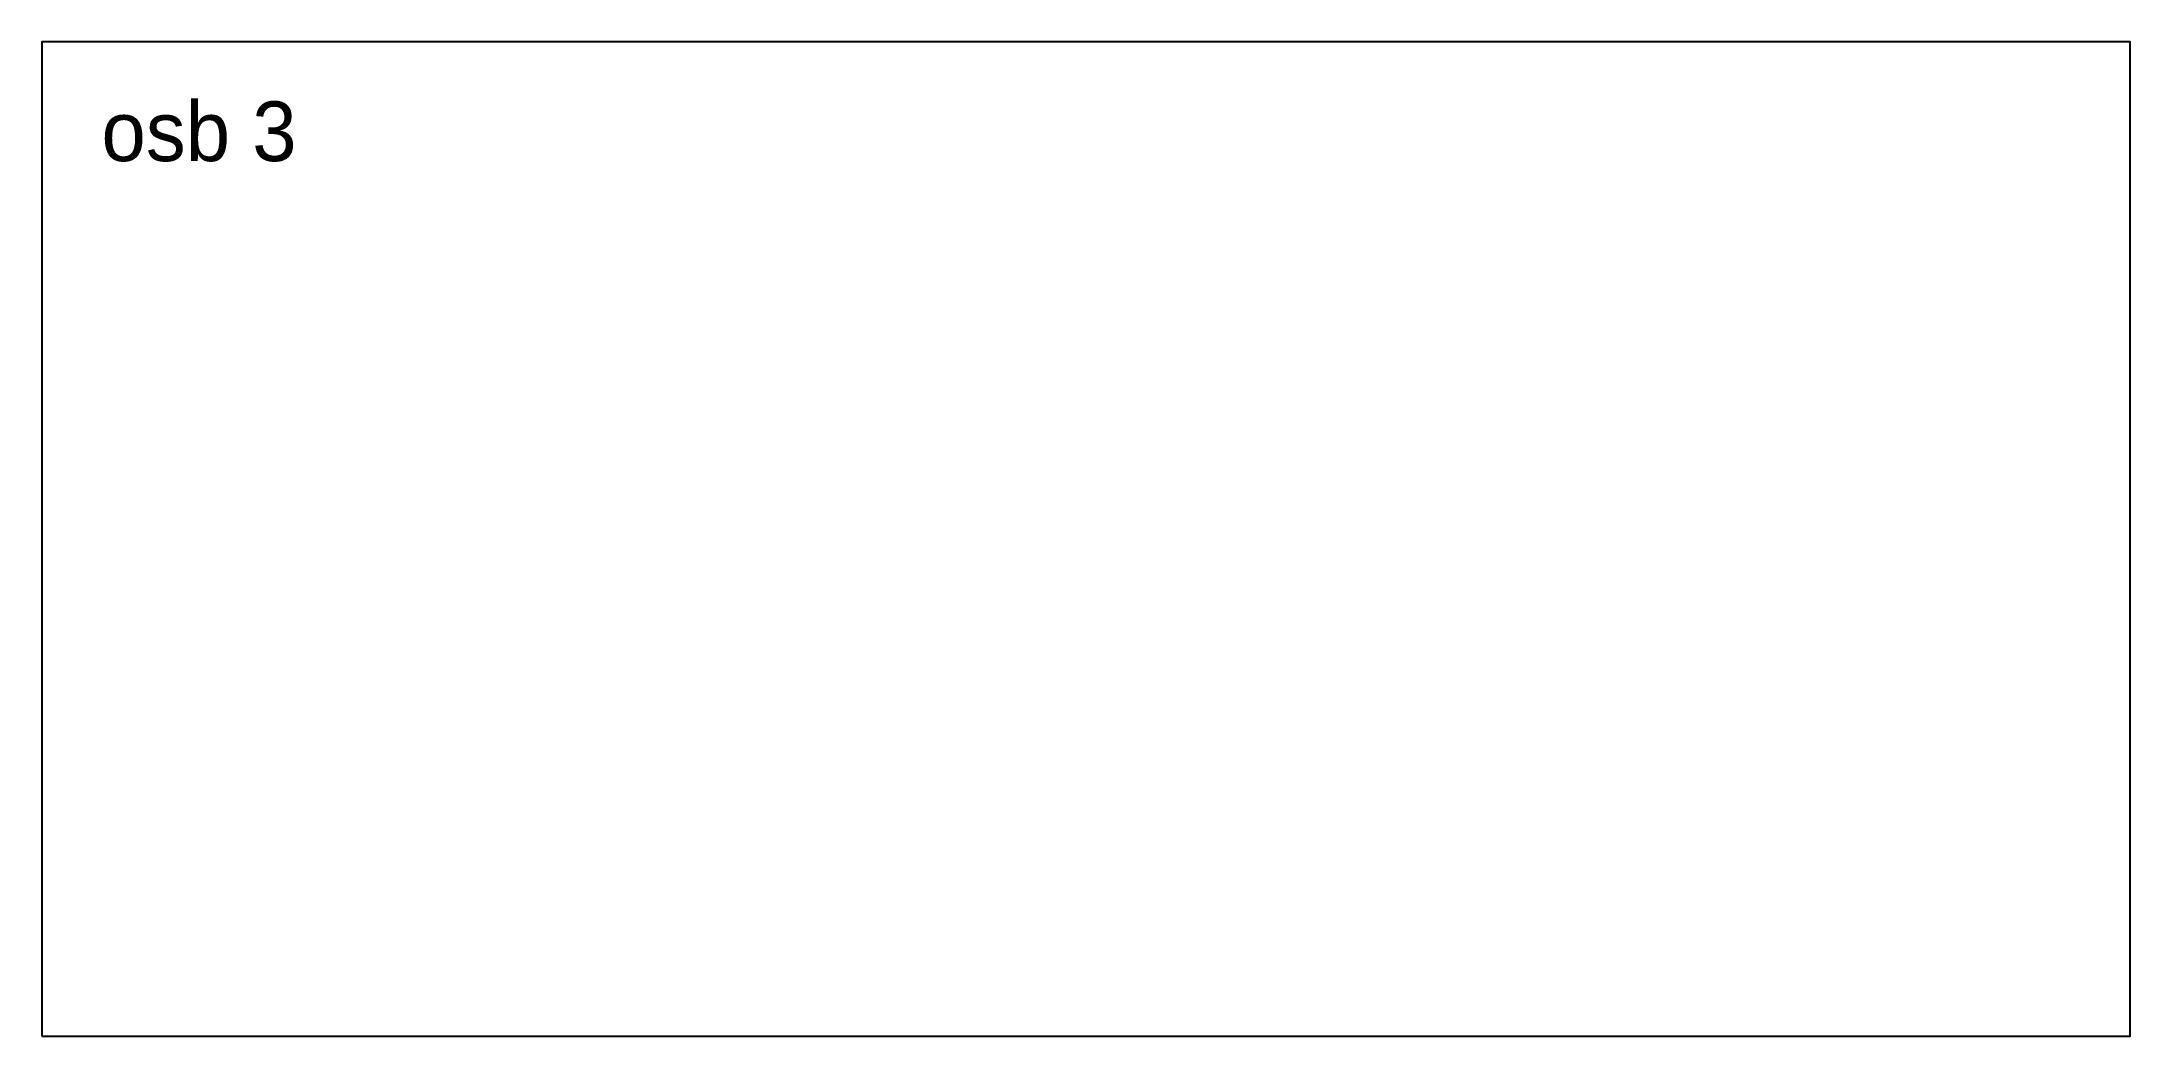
# Model space of a CAD drawing. Header units: millimetres. Extents: x 0 to 700, y 0 to 333.
import ezdxf

# ---------------------------------------------------------------- set-up
doc = ezdxf.new("R2010")
doc.units = ezdxf.units.MM
doc.layers.add('CONTOUR', color=7, linetype='CONTINUOUS')
doc.layers.add('PART_NAME', color=8, linetype='CONTINUOUS')

msp = doc.modelspace()

# ---------------------------------------------------------------- linework, layer by layer
at = {"layer": 'CONTOUR'}
msp.add_lwpolyline([(0, 0), (700, 0), (700, 333.3), (0, 333.3)], close=True, dxfattribs=at)

# ---------------------------------------------------------------- texts
at = {"layer": 'PART_NAME'}
msp.add_text('osb 3', height=20, dxfattribs=at).set_placement((20, 293.3))

doc.saveas('drawing.dxf')
